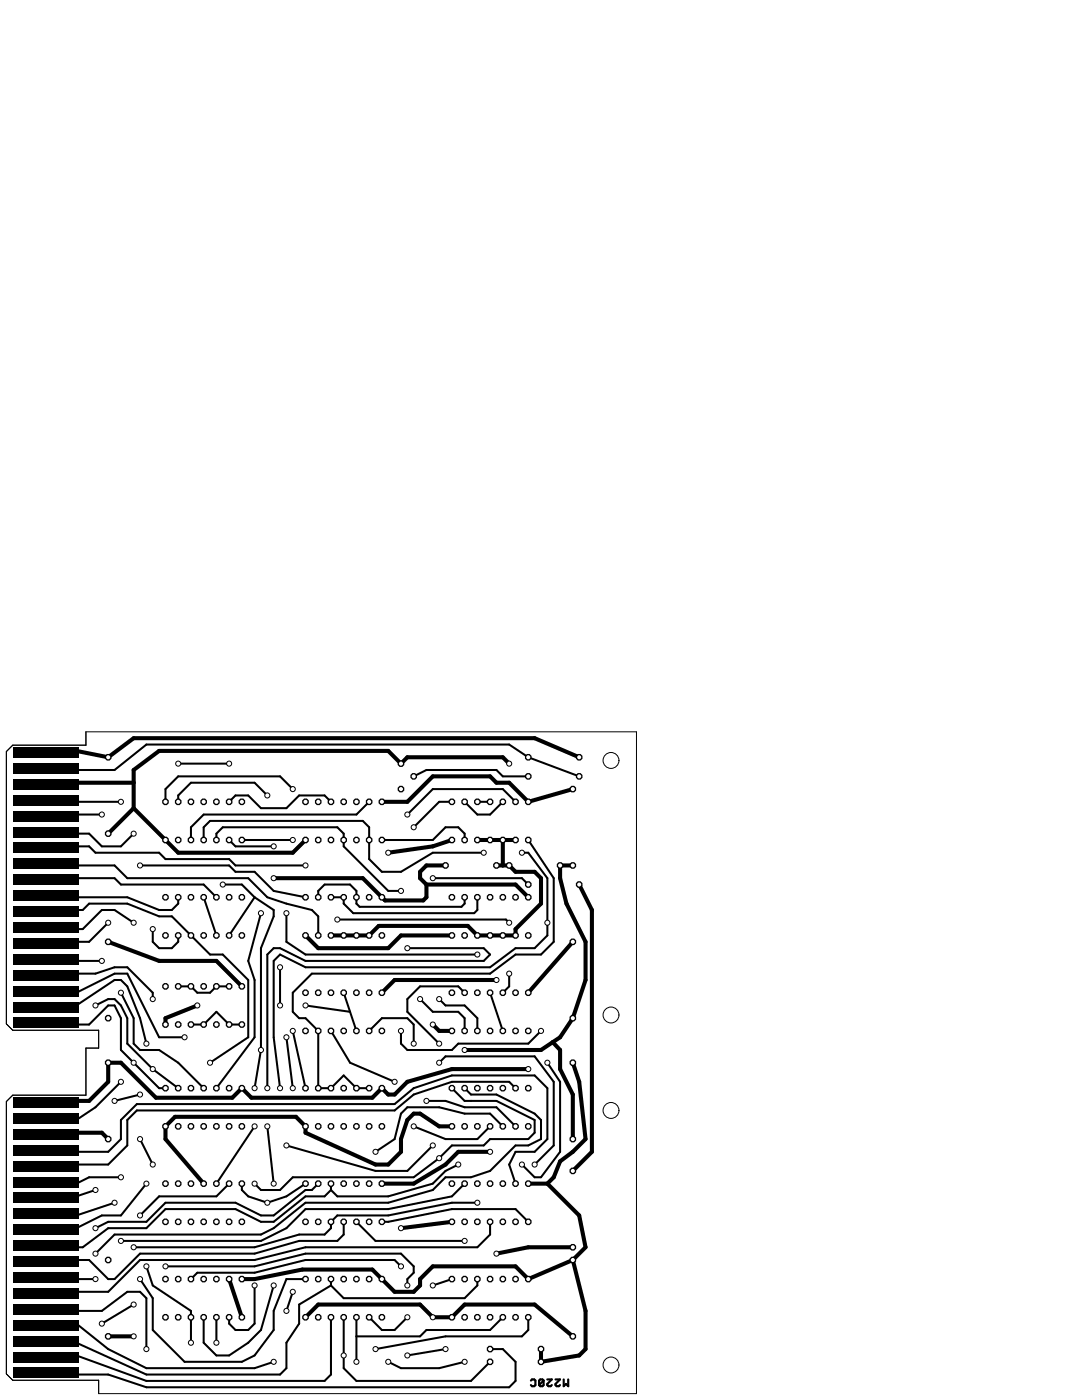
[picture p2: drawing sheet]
<svg xmlns="http://www.w3.org/2000/svg" width="216mm" height="279mm" viewBox="0 0 216 279" stroke-linecap="round" stroke-linejoin="round" font-family="sans-serif">
<path d="M105.9 275.5l.3-.2h.4l.2 .2v.9l-.2 .2h-.4l-.3-.2M108.5 275.5l-.3-.2h-.4l-.2 .2v.9M108.5 275.5v.9l-.3 .2h-.4l-.2-.2M108.5 275.5l-.9 .9M109.2 275.3h.9l-.9 .9v.2l.2 .2h.5l.2-.2M110.8 275.3h.9l-.9 .9v.2l.3 .2h.4l.2-.2M112.5 275.3v1.3l.4-.4 .5 .4v-1.3" fill="none" stroke="#000" stroke-width=".43"/>
<g fill="none" stroke="#000" stroke-width=".2">
<path d="M1.3 150l1.2-1.3h14.6v-2.7h109.9v132.1h-107.3v-2.6h-17.2l-1.2-1.3v-54.4l1.2-1.2h14.6v-9.4h2.6v-3.6h-17.2l-1.2-1.3z"/>
<circle cx="121.9" cy="151.8" r="1.59"/>
<circle cx="121.9" cy="202.6" r="1.59"/>
<circle cx="121.9" cy="221.6" r="1.59"/>
<circle cx="121.9" cy="272.4" r="1.59"/>
</g>
<g fill="#000">
<path d="M2.7 155.5h13.1v2h-13.1zM2.7 152.3h13.1v2.1h-13.1zM2.7 149.2h13.1v2h-13.1zM2.7 177.7h13.1v2.1h-13.1zM2.7 174.6h13.1v2h-13.1zM2.7 171.4h13.1v2h-13.1zM2.7 168.2h13.1v2h-13.1zM2.7 165h13.1v2.1h-13.1zM2.7 161.9h13.1v2h-13.1zM2.7 158.7h13.1v2h-13.1zM2.7 196.8h13.1v2h-13.1zM2.7 193.6h13.1v2h-13.1z"/>
<path d="M2.7 190.4h13.1v2.1h-13.1zM2.7 187.3h13.1v2h-13.1zM2.7 184.1h13.1v2h-13.1zM2.7 180.9h13.1v2h-13.1zM2.7 203.1h13.1v2.1h-13.1zM2.7 200h13.1v2h-13.1zM2.7 234.9h13.1v2h-13.1zM2.7 231.7h13.1v2h-13.1zM2.7 228.5h13.1v2.1h-13.1zM2.7 225.4h13.1v2h-13.1zM2.7 222.2h13.1v2h-13.1zM2.7 219h13.1v2h-13.1z"/>
<path d="M2.7 257.1h13.1v2h-13.1zM2.7 253.9h13.1v2.1h-13.1zM2.7 250.8h13.1v2h-13.1zM2.7 247.6h13.1v2h-13.1zM2.7 244.4h13.1v2h-13.1zM2.7 241.2h13.1v2.1h-13.1zM2.7 238.1h13.1v2h-13.1zM2.7 273h13.1v2h-13.1zM2.7 269.8h13.1v2h-13.1zM2.7 266.6h13.1v2.1h-13.1zM2.7 263.5h13.1v2h-13.1zM2.7 260.3h13.1v2h-13.1z"/>
<circle cx="21.6" cy="151.1" r=".71"/>
<circle cx="35.6" cy="152.4" r=".61"/>
<circle cx="45.7" cy="152.4" r=".61"/>
<circle cx="53.3" cy="158.7" r=".61"/>
<circle cx="58.4" cy="157.5" r=".61"/>
<circle cx="80" cy="152.4" r=".71"/>
<circle cx="80" cy="157.5" r=".71"/>
<circle cx="82.6" cy="154.9" r=".71"/>
<circle cx="101.6" cy="152.4" r=".61"/>
<circle cx="105.4" cy="154.9" r=".71"/>
<circle cx="105.4" cy="151.1" r=".71"/>
<circle cx="114.3" cy="157.5" r=".71"/>
<circle cx="115.6" cy="151.1" r=".71"/>
<circle cx="115.6" cy="154.9" r=".71"/>
<circle cx="20.3" cy="162.6" r=".61"/>
<circle cx="21.6" cy="166.4" r=".71"/>
<circle cx="24.1" cy="160" r=".61"/>
<circle cx="26.7" cy="166.4" r=".61"/>
<circle cx="27.9" cy="172.7" r=".61"/>
<circle cx="33" cy="179.1" r=".71"/>
<circle cx="33" cy="160" r=".71"/>
<circle cx="33" cy="167.6" r=".71"/>
<circle cx="35.6" cy="179.1" r=".71"/>
<circle cx="35.6" cy="167.6" r=".71"/>
<circle cx="35.6" cy="160" r=".71"/>
<circle cx="38.1" cy="179.1" r=".71"/>
<circle cx="38.1" cy="167.6" r=".71"/>
<circle cx="38.1" cy="160" r=".71"/>
<circle cx="40.6" cy="179.1" r=".71"/>
<circle cx="40.6" cy="167.6" r=".71"/>
<circle cx="40.6" cy="160" r=".71"/>
<circle cx="43.2" cy="179.1" r=".71"/>
<circle cx="43.2" cy="167.6" r=".71"/>
<circle cx="43.2" cy="160" r=".71"/>
<circle cx="44.4" cy="176.5" r=".61"/>
<circle cx="45.7" cy="179.1" r=".71"/>
<circle cx="45.7" cy="167.6" r=".71"/>
<circle cx="45.7" cy="160" r=".71"/>
<circle cx="48.3" cy="179.1" r=".71"/>
<circle cx="48.3" cy="160" r=".71"/>
<circle cx="48.3" cy="167.6" r=".71"/>
<circle cx="54.6" cy="175.3" r=".61"/>
<circle cx="54.6" cy="168.9" r=".61"/>
<circle cx="58.4" cy="167.6" r=".61"/>
<circle cx="61" cy="172.7" r=".61"/>
<circle cx="61" cy="179.1" r=".71"/>
<circle cx="61" cy="167.6" r=".71"/>
<circle cx="61" cy="160" r=".71"/>
<circle cx="63.5" cy="179.1" r=".71"/>
<circle cx="63.5" cy="167.6" r=".71"/>
<circle cx="63.5" cy="160" r=".71"/>
<circle cx="66" cy="179.1" r=".71"/>
<circle cx="66" cy="160" r=".71"/>
<circle cx="66" cy="167.6" r=".71"/>
<circle cx="68.6" cy="179.1" r=".71"/>
<circle cx="68.6" cy="160" r=".71"/>
<circle cx="68.6" cy="167.6" r=".71"/>
<circle cx="71.1" cy="179.1" r=".71"/>
<circle cx="71.1" cy="167.6" r=".71"/>
<circle cx="71.1" cy="160" r=".71"/>
<circle cx="73.7" cy="179.1" r=".71"/>
<circle cx="73.7" cy="167.6" r=".71"/>
<circle cx="73.7" cy="160" r=".71"/>
<circle cx="76.2" cy="179.1" r=".71"/>
<circle cx="76.2" cy="167.6" r=".71"/>
<circle cx="76.2" cy="160" r=".71"/>
<circle cx="77.5" cy="170.2" r=".61"/>
<circle cx="80" cy="177.8" r=".61"/>
<circle cx="81.3" cy="162.6" r=".61"/>
<circle cx="82.5" cy="165.1" r=".61"/>
<circle cx="86.4" cy="175.3" r=".61"/>
<circle cx="88.9" cy="172.7" r=".71"/>
<circle cx="90.2" cy="167.6" r=".71"/>
<circle cx="90.2" cy="179.1" r=".71"/>
<circle cx="90.2" cy="160" r=".71"/>
<circle cx="92.7" cy="160" r=".71"/>
<circle cx="92.7" cy="167.6" r=".71"/>
<circle cx="92.7" cy="179.1" r=".71"/>
<circle cx="95.3" cy="167.6" r=".71"/>
<circle cx="95.3" cy="179.1" r=".71"/>
<circle cx="95.3" cy="160" r=".71"/>
<circle cx="96.5" cy="170.2" r=".61"/>
<circle cx="97.8" cy="167.6" r=".71"/>
<circle cx="97.8" cy="160" r=".71"/>
<circle cx="97.8" cy="179.1" r=".71"/>
<circle cx="99.1" cy="172.7" r=".71"/>
<circle cx="100.3" cy="179.1" r=".71"/>
<circle cx="100.3" cy="167.6" r=".71"/>
<circle cx="100.3" cy="160" r=".71"/>
<circle cx="101.6" cy="172.7" r=".71"/>
<circle cx="102.9" cy="179.1" r=".71"/>
<circle cx="102.9" cy="167.6" r=".71"/>
<circle cx="102.9" cy="160" r=".71"/>
<circle cx="104.1" cy="170.2" r=".61"/>
<circle cx="105.4" cy="176.5" r=".71"/>
<circle cx="105.4" cy="167.6" r=".71"/>
<circle cx="105.4" cy="179.1" r=".71"/>
<circle cx="105.4" cy="160" r=".71"/>
<circle cx="111.8" cy="172.7" r=".71"/>
<circle cx="114.3" cy="172.7" r=".71"/>
<circle cx="115.6" cy="176.5" r=".71"/>
<circle cx="20.3" cy="191.8" r=".61"/>
<circle cx="21.6" cy="184.1" r=".61"/>
<circle cx="21.6" cy="188" r=".71"/>
<circle cx="24.1" cy="198.1" r=".61"/>
<circle cx="26.7" cy="184.1" r=".61"/>
<circle cx="30.5" cy="185.4" r=".61"/>
<circle cx="30.5" cy="199.4" r=".61"/>
<circle cx="33" cy="196.8" r=".71"/>
<circle cx="33" cy="186.7" r=".71"/>
<circle cx="35.6" cy="196.8" r=".71"/>
<circle cx="35.6" cy="186.7" r=".71"/>
<circle cx="38.1" cy="196.8" r=".71"/>
<circle cx="38.1" cy="186.7" r=".71"/>
<circle cx="40.6" cy="196.8" r=".71"/>
<circle cx="40.6" cy="186.7" r=".71"/>
<circle cx="43.2" cy="196.8" r=".71"/>
<circle cx="43.2" cy="186.7" r=".71"/>
<circle cx="45.7" cy="196.8" r=".71"/>
<circle cx="45.7" cy="186.7" r=".71"/>
<circle cx="48.3" cy="196.8" r=".71"/>
<circle cx="48.3" cy="186.7" r=".71"/>
<circle cx="52.1" cy="182.2" r=".61"/>
<circle cx="55.9" cy="193" r=".61"/>
<circle cx="57.1" cy="182.2" r=".61"/>
<circle cx="61" cy="198.1" r=".71"/>
<circle cx="61" cy="186.7" r=".71"/>
<circle cx="63.5" cy="186.7" r=".71"/>
<circle cx="63.5" cy="198.1" r=".71"/>
<circle cx="66" cy="198.1" r=".71"/>
<circle cx="66" cy="186.7" r=".71"/>
<circle cx="67.3" cy="183.5" r=".61"/>
<circle cx="68.6" cy="186.7" r=".71"/>
<circle cx="68.6" cy="198.1" r=".71"/>
<circle cx="71.1" cy="198.1" r=".71"/>
<circle cx="71.1" cy="186.7" r=".71"/>
<circle cx="73.7" cy="198.1" r=".71"/>
<circle cx="73.7" cy="186.7" r=".71"/>
<circle cx="76.2" cy="186.7" r=".71"/>
<circle cx="76.2" cy="198.1" r=".71"/>
<circle cx="81.3" cy="189.2" r=".61"/>
<circle cx="83.8" cy="199.4" r=".61"/>
<circle cx="87.6" cy="199.4" r=".61"/>
<circle cx="90.2" cy="198.1" r=".71"/>
<circle cx="90.2" cy="186.7" r=".71"/>
<circle cx="92.7" cy="186.7" r=".71"/>
<circle cx="92.7" cy="198.1" r=".71"/>
<circle cx="95.2" cy="190.5" r=".61"/>
<circle cx="95.3" cy="198.1" r=".71"/>
<circle cx="95.3" cy="186.7" r=".71"/>
<circle cx="97.8" cy="186.7" r=".71"/>
<circle cx="97.8" cy="198.1" r=".71"/>
<circle cx="99.1" cy="195.6" r=".61"/>
<circle cx="100.3" cy="186.7" r=".71"/>
<circle cx="100.3" cy="198.1" r=".71"/>
<circle cx="101.6" cy="194.3" r=".61"/>
<circle cx="101.6" cy="184.1" r=".61"/>
<circle cx="102.9" cy="186.7" r=".71"/>
<circle cx="102.9" cy="198.1" r=".71"/>
<circle cx="105.4" cy="198.1" r=".71"/>
<circle cx="105.4" cy="186.7" r=".71"/>
<circle cx="109.2" cy="184.1" r=".61"/>
<circle cx="114.3" cy="188" r=".71"/>
<circle cx="19" cy="200.7" r=".61"/>
<circle cx="21.6" cy="203.2" r=".71"/>
<circle cx="21.6" cy="212.1" r=".71"/>
<circle cx="22.9" cy="219.7" r=".61"/>
<circle cx="24.1" cy="215.9" r=".61"/>
<circle cx="26.7" cy="212.1" r=".61"/>
<circle cx="27.9" cy="218.4" r=".61"/>
<circle cx="29.2" cy="208.3" r=".61"/>
<circle cx="30.5" cy="213.4" r=".61"/>
<circle cx="33" cy="204.5" r=".71"/>
<circle cx="33" cy="217.2" r=".71"/>
<circle cx="35.6" cy="204.5" r=".71"/>
<circle cx="35.6" cy="217.2" r=".71"/>
<circle cx="36.8" cy="207" r=".61"/>
<circle cx="38.1" cy="204.5" r=".71"/>
<circle cx="38.1" cy="217.2" r=".71"/>
<circle cx="39.4" cy="200.7" r=".61"/>
<circle cx="40.6" cy="217.2" r=".71"/>
<circle cx="40.6" cy="204.5" r=".71"/>
<circle cx="41.9" cy="212.1" r=".61"/>
<circle cx="43.2" cy="204.5" r=".71"/>
<circle cx="43.2" cy="217.2" r=".71"/>
<circle cx="45.7" cy="204.5" r=".71"/>
<circle cx="45.7" cy="217.2" r=".71"/>
<circle cx="48.3" cy="204.5" r=".71"/>
<circle cx="48.3" cy="217.2" r=".71"/>
<circle cx="50.8" cy="217.2" r=".61"/>
<circle cx="52.1" cy="209.5" r=".61"/>
<circle cx="53.3" cy="217.2" r=".61"/>
<circle cx="55.9" cy="217.2" r=".61"/>
<circle cx="55.9" cy="200.7" r=".61"/>
<circle cx="57.1" cy="207" r=".61"/>
<circle cx="58.4" cy="217.2" r=".61"/>
<circle cx="58.4" cy="205.7" r=".61"/>
<circle cx="61" cy="200.7" r=".61"/>
<circle cx="61" cy="205.7" r=".71"/>
<circle cx="61" cy="217.2" r=".71"/>
<circle cx="63.5" cy="205.7" r=".71"/>
<circle cx="63.5" cy="217.2" r=".71"/>
<circle cx="66" cy="205.7" r=".71"/>
<circle cx="66" cy="217.2" r=".71"/>
<circle cx="68.6" cy="205.7" r=".71"/>
<circle cx="68.6" cy="217.2" r=".71"/>
<circle cx="71.1" cy="217.2" r=".71"/>
<circle cx="71.1" cy="205.7" r=".71"/>
<circle cx="73.7" cy="217.2" r=".71"/>
<circle cx="73.7" cy="205.7" r=".71"/>
<circle cx="76.2" cy="205.7" r=".71"/>
<circle cx="76.2" cy="217.2" r=".71"/>
<circle cx="78.7" cy="215.9" r=".61"/>
<circle cx="80" cy="205.7" r=".61"/>
<circle cx="82.5" cy="208.3" r=".61"/>
<circle cx="85.1" cy="219.7" r=".61"/>
<circle cx="86.4" cy="204.5" r=".61"/>
<circle cx="87.6" cy="212.1" r=".61"/>
<circle cx="87.6" cy="208.3" r=".61"/>
<circle cx="90.2" cy="205.7" r=".71"/>
<circle cx="90.2" cy="217.2" r=".71"/>
<circle cx="92.7" cy="209.5" r=".61"/>
<circle cx="92.7" cy="205.7" r=".71"/>
<circle cx="92.7" cy="217.2" r=".71"/>
<circle cx="95.3" cy="205.7" r=".71"/>
<circle cx="95.3" cy="217.2" r=".71"/>
<circle cx="97.8" cy="205.7" r=".71"/>
<circle cx="97.8" cy="217.2" r=".71"/>
<circle cx="100.3" cy="205.7" r=".71"/>
<circle cx="100.3" cy="217.2" r=".71"/>
<circle cx="102.9" cy="205.7" r=".71"/>
<circle cx="102.9" cy="217.2" r=".71"/>
<circle cx="105.4" cy="213.4" r=".61"/>
<circle cx="105.4" cy="205.7" r=".71"/>
<circle cx="105.4" cy="217.2" r=".71"/>
<circle cx="107.9" cy="205.7" r=".61"/>
<circle cx="109.2" cy="212.1" r=".61"/>
<circle cx="114.3" cy="203.2" r=".71"/>
<circle cx="114.3" cy="212.1" r=".71"/>
<circle cx="19" cy="237.5" r=".61"/>
<circle cx="21.6" cy="227.3" r=".71"/>
<circle cx="24.1" cy="234.9" r=".61"/>
<circle cx="27.9" cy="227.3" r=".61"/>
<circle cx="29.2" cy="236.2" r=".61"/>
<circle cx="30.5" cy="232.4" r=".61"/>
<circle cx="33" cy="236.2" r=".71"/>
<circle cx="33" cy="224.8" r=".71"/>
<circle cx="35.6" cy="236.2" r=".71"/>
<circle cx="35.6" cy="224.8" r=".71"/>
<circle cx="38.1" cy="236.2" r=".71"/>
<circle cx="38.1" cy="224.8" r=".71"/>
<circle cx="40.6" cy="236.2" r=".71"/>
<circle cx="40.6" cy="224.8" r=".71"/>
<circle cx="43.2" cy="236.2" r=".71"/>
<circle cx="43.2" cy="224.8" r=".71"/>
<circle cx="45.7" cy="236.2" r=".71"/>
<circle cx="45.7" cy="224.8" r=".71"/>
<circle cx="48.3" cy="236.2" r=".71"/>
<circle cx="48.3" cy="224.8" r=".71"/>
<circle cx="50.8" cy="224.8" r=".61"/>
<circle cx="50.8" cy="236.2" r=".61"/>
<circle cx="53.3" cy="224.8" r=".61"/>
<circle cx="54.6" cy="236.2" r=".61"/>
<circle cx="57.1" cy="228.6" r=".61"/>
<circle cx="61" cy="224.8" r=".71"/>
<circle cx="61" cy="236.2" r=".71"/>
<circle cx="63.5" cy="236.2" r=".71"/>
<circle cx="63.5" cy="224.8" r=".71"/>
<circle cx="66" cy="236.2" r=".71"/>
<circle cx="66" cy="224.8" r=".71"/>
<circle cx="68.6" cy="236.2" r=".71"/>
<circle cx="68.6" cy="224.8" r=".71"/>
<circle cx="71.1" cy="236.2" r=".71"/>
<circle cx="71.1" cy="224.8" r=".71"/>
<circle cx="73.7" cy="236.2" r=".71"/>
<circle cx="73.7" cy="224.8" r=".71"/>
<circle cx="74.9" cy="229.9" r=".61"/>
<circle cx="76.2" cy="236.2" r=".71"/>
<circle cx="76.2" cy="224.8" r=".71"/>
<circle cx="82.5" cy="224.8" r=".61"/>
<circle cx="86.4" cy="228.6" r=".61"/>
<circle cx="87.6" cy="231.1" r=".61"/>
<circle cx="90.2" cy="236.2" r=".71"/>
<circle cx="90.2" cy="224.8" r=".71"/>
<circle cx="91.4" cy="232.4" r=".61"/>
<circle cx="92.7" cy="236.2" r=".71"/>
<circle cx="92.7" cy="224.8" r=".71"/>
<circle cx="95.3" cy="236.2" r=".71"/>
<circle cx="95.3" cy="224.8" r=".71"/>
<circle cx="97.8" cy="229.9" r=".61"/>
<circle cx="97.8" cy="236.2" r=".71"/>
<circle cx="97.8" cy="224.8" r=".71"/>
<circle cx="100.3" cy="236.2" r=".71"/>
<circle cx="100.3" cy="224.8" r=".71"/>
<circle cx="102.9" cy="224.8" r=".71"/>
<circle cx="102.9" cy="236.2" r=".71"/>
<circle cx="104.1" cy="232.4" r=".61"/>
<circle cx="105.4" cy="236.2" r=".71"/>
<circle cx="105.4" cy="224.8" r=".71"/>
<circle cx="106.7" cy="232.4" r=".61"/>
<circle cx="114.3" cy="227.3" r=".71"/>
<circle cx="114.3" cy="233.7" r=".71"/>
<circle cx="19" cy="245.1" r=".61"/>
<circle cx="19" cy="255.3" r=".61"/>
<circle cx="19" cy="250.2" r=".61"/>
<circle cx="21.6" cy="251.5" r=".71"/>
<circle cx="22.9" cy="240" r=".61"/>
<circle cx="24.1" cy="247.6" r=".61"/>
<circle cx="26.7" cy="248.9" r=".61"/>
<circle cx="27.9" cy="255.3" r=".61"/>
<circle cx="27.9" cy="242.6" r=".61"/>
<circle cx="29.2" cy="252.7" r=".61"/>
<circle cx="33" cy="252.7" r=".61"/>
<circle cx="33" cy="255.3" r=".71"/>
<circle cx="33" cy="243.8" r=".71"/>
<circle cx="35.6" cy="255.3" r=".71"/>
<circle cx="35.6" cy="243.8" r=".71"/>
<circle cx="38.1" cy="255.3" r=".71"/>
<circle cx="38.1" cy="243.8" r=".71"/>
<circle cx="40.6" cy="255.3" r=".71"/>
<circle cx="40.6" cy="243.8" r=".71"/>
<circle cx="43.2" cy="255.3" r=".71"/>
<circle cx="43.2" cy="243.8" r=".71"/>
<circle cx="45.7" cy="255.3" r=".71"/>
<circle cx="45.7" cy="243.8" r=".71"/>
<circle cx="48.3" cy="255.3" r=".71"/>
<circle cx="48.3" cy="243.8" r=".71"/>
<circle cx="50.8" cy="256.5" r=".61"/>
<circle cx="53.3" cy="240" r=".61"/>
<circle cx="54.6" cy="256.5" r=".61"/>
<circle cx="58.4" cy="257.8" r=".61"/>
<circle cx="61" cy="255.3" r=".71"/>
<circle cx="61" cy="243.8" r=".71"/>
<circle cx="63.5" cy="255.3" r=".71"/>
<circle cx="63.5" cy="243.8" r=".71"/>
<circle cx="66" cy="255.3" r=".71"/>
<circle cx="66" cy="243.8" r=".71"/>
<circle cx="68.6" cy="255.3" r=".71"/>
<circle cx="68.6" cy="243.8" r=".71"/>
<circle cx="71.1" cy="255.3" r=".71"/>
<circle cx="71.1" cy="243.8" r=".71"/>
<circle cx="73.7" cy="255.3" r=".71"/>
<circle cx="73.7" cy="243.8" r=".71"/>
<circle cx="76.2" cy="255.3" r=".71"/>
<circle cx="76.2" cy="243.8" r=".71"/>
<circle cx="80" cy="245.1" r=".61"/>
<circle cx="80" cy="252.7" r=".61"/>
<circle cx="81.3" cy="256.5" r=".61"/>
<circle cx="86.4" cy="256.5" r=".61"/>
<circle cx="90.2" cy="255.3" r=".71"/>
<circle cx="90.2" cy="243.8" r=".71"/>
<circle cx="92.7" cy="255.3" r=".71"/>
<circle cx="92.7" cy="247.6" r=".61"/>
<circle cx="92.7" cy="243.8" r=".71"/>
<circle cx="95.2" cy="255.3" r=".71"/>
<circle cx="95.2" cy="240" r=".61"/>
<circle cx="95.2" cy="243.8" r=".71"/>
<circle cx="97.8" cy="255.3" r=".71"/>
<circle cx="97.8" cy="243.8" r=".71"/>
<circle cx="99.1" cy="250.2" r=".61"/>
<circle cx="100.3" cy="255.3" r=".71"/>
<circle cx="100.3" cy="243.8" r=".71"/>
<circle cx="102.9" cy="255.3" r=".71"/>
<circle cx="102.9" cy="243.8" r=".71"/>
<circle cx="105.4" cy="255.3" r=".71"/>
<circle cx="105.4" cy="243.8" r=".71"/>
<circle cx="114.3" cy="248.9" r=".71"/>
<circle cx="114.3" cy="251.5" r=".71"/>
<circle cx="20.3" cy="264.2" r=".61"/>
<circle cx="21.6" cy="266.7" r=".71"/>
<circle cx="26.7" cy="260.3" r=".61"/>
<circle cx="26.7" cy="266.7" r=".61"/>
<circle cx="29.2" cy="269.2" r=".61"/>
<circle cx="33" cy="262.9" r=".71"/>
<circle cx="35.6" cy="262.9" r=".71"/>
<circle cx="38.1" cy="262.9" r=".71"/>
<circle cx="38.1" cy="268" r=".61"/>
<circle cx="40.6" cy="262.9" r=".71"/>
<circle cx="43.2" cy="262.9" r=".71"/>
<circle cx="43.2" cy="268" r=".61"/>
<circle cx="45.7" cy="262.9" r=".71"/>
<circle cx="48.3" cy="262.9" r=".71"/>
<circle cx="54.6" cy="271.8" r=".61"/>
<circle cx="57.1" cy="261.6" r=".61"/>
<circle cx="61" cy="262.9" r=".71"/>
<circle cx="63.5" cy="262.9" r=".71"/>
<circle cx="66" cy="262.9" r=".71"/>
<circle cx="68.6" cy="262.9" r=".71"/>
<circle cx="68.6" cy="270.5" r=".61"/>
<circle cx="71.1" cy="262.9" r=".71"/>
<circle cx="71.1" cy="271.8" r=".61"/>
<circle cx="73.7" cy="262.9" r=".71"/>
<circle cx="74.9" cy="269.2" r=".61"/>
<circle cx="76.2" cy="262.9" r=".71"/>
<circle cx="77.5" cy="271.8" r=".61"/>
<circle cx="81.3" cy="262.9" r=".61"/>
<circle cx="81.3" cy="270.5" r=".61"/>
<circle cx="86.4" cy="262.9" r=".61"/>
<circle cx="88.9" cy="269.2" r=".61"/>
<circle cx="90.2" cy="262.9" r=".71"/>
<circle cx="92.7" cy="262.9" r=".71"/>
<circle cx="92.7" cy="271.8" r=".61"/>
<circle cx="95.2" cy="262.9" r=".71"/>
<circle cx="97.8" cy="269.2" r=".71"/>
<circle cx="97.8" cy="271.8" r=".71"/>
<circle cx="97.8" cy="262.9" r=".71"/>
<circle cx="100.3" cy="262.9" r=".71"/>
<circle cx="102.9" cy="262.9" r=".71"/>
<circle cx="105.4" cy="262.9" r=".71"/>
<circle cx="107.9" cy="271.8" r=".71"/>
<circle cx="107.9" cy="269.2" r=".71"/>
<circle cx="114.3" cy="266.7" r=".71"/>
</g>
<g fill="none" stroke="#000" stroke-width=".81">
<path d="M9.2 150.2l1-.3h5l6.4 1.2 5.1-3.8h80l8.9 3.8M9.2 153.4l2.2 .3M26.7 156.2h-16.5l-1 .3M101.6 152.4l-1.3-1.3h-19l-1.3 1.3-2.5-2.5h-45.7l-5.1 3.8v7.6M114.3 157.5l-8.9 2.5-3.8-3.8h-2.5l-1.3-1.3h-11.4l-5.1 5.1h-5.1M26.7 161.3l-5.1 5.1M26.7 161.3l8.9 8.9h22.8l2.6-2.6M54.6 175.3h17.8l4.4 4.4h7.7l.6-.6v-2.6M85.1 176.5h17.8l2.5 2.6M88.9 172.7h-3.8l-1.3 1.3v1.3l1.3 1.2M90.2 167.6l-3.8 1.3-8.9 1.3M95.3 167.6h7.6"/>
<path d="M99.1 172.7h2.5l1.3 1.3h3.8l1.3 1.3v5l-5.1 5.1v1.3h-7.6l-2-1.9h-17.7l-1.9 1.9h-7.7M100.3 167.6v5.1M114.3 172.7h-2.5v2.6l1.2 5 3.8 7.7v7.6l-2.5 7.6-2.5 3.8-3.8 2.5h-15.3M115.6 176.5l2.5 5.1v48.3l-3.8 3.8M21.6 188l10.2 3.8h11.4l5.1 5M61 186.7l2.5 2.5h14l2.5-2.5h10.2M99.1 195.6h-20.4l-2.5 2.5M114.3 188l-8.9 10.1M39.4 200.7l-6.4 2.5v1.3M86.4 204.5l1.2 1.2h2.6M105.4 213.4h-15.2l-8.9 2.5-2.6 2.5h-1.2l-1.3-1.2-1.9 1.9h-24.1l-1.9-1.9-1.9 1.9h-15.3l-7-7h-2.5v3.8l-3.8 3.8h-7.6l-.4 .4-.6-.1M110.3 208l1.5 1.5v3.9l2.5 5v8.9"/>
<path d="M114.3 212.1l1.3 3.8 1.2 11.4-2.5 2.6-2.5 1.9-1.3 3.1-1.3 1.3M9.2 226.4l1-.3h10.1l1.3 1.2M90.2 224.8h-2.6l-3.8-2.6h-1.2l-1.3 1.3-1.3 3.8v2.6l-2.5 2.5h-2.6l-13.9-6.3v-1.3l-1.9-1.9h-24.2l-1.9 1.9v2.5l7.6 8.9M97.8 229.9h-6.4l-2.5 2.5-6.3 3.8h-6.4M105.4 236.2h3.8M109.2 236.2l6.4 6.4 1.2 6.3-2.5 2.6M45.7 255.3l2.6 7.6M90.2 243.8l-10.2 1.3M114.3 251.5l2.5 10.1v7.6l-1.2 1.3-7.6 1.3v-2.6M114.3 248.9h-8.9l-6.3 1.3M114.3 251.5l-8.9 3.8-2.5-2.6h-16.5l-2.6 2.6v1.2l-1.2 1.3h-3.9l-4.4-4.4h-14l-9.5 1.9h-2.5M21.6 266.7h5.1"/>
<path d="M61 262.9l2.5-2.6h20.3l2.6 2.6h3.8l2.5-2.6h14l7.6 6.4"/>
</g>
<g fill="none" stroke="#000" stroke-width=".41">
<path d="M9.2 159.7h.7l.3 .3h13.9M11.4 153.7h11.5l6.3-5.1h72.4l3.8 2.5 10.2 3.8M35.6 152.4h10.1M53.3 158.7l-2.5-2.5h-12.7l-2.5 2.5v1.3M58.4 157.5l-2.5-2.6h-20.3l-2.6 2.6v2.5M82.6 154.9l2.5-1.2h14l1.2 1.2h5.1M9.2 178.8l.6-.1 .4 .4h15.2l6.4 2.5h2.5l1.3-1.3v-1.2M9.2 169.2h1.9l.3-.3h6.4l1.3 1.3h12.7l1.2 1.2h12.7l1.3 1.3h14M9.2 172.4h.6l.4 .3h12.7l2.5 2.6h24.1l3.8 3.8 3.9 1.2 5 1.3 1.3 1.3v3.8M9.2 166.1h2l.2 .3h6.4l2.5 2.5h3.8l2.6-2.5M9.2 175.6h1.9l.3-.3h11.5l1.2 1.2h16.5l2.6 2.6M20.3 162.6h-7.6l-.3 .3h-3.2"/>
<path d="M27.9 172.7h17.8l1.3 1.3h3.8l3.8 3.8 6.4 1.3M40.6 167.6v-2.5l1.3-1.3h30.5l1.3 1.3v6.3l2.5 2.6h3.8l6.4-3.8h10.1M40.6 179.1l2.6 7.6M43.2 167.6v-1.2l1.3-1.3h22.8l1.3 1.3v2.5l8.9 8.9h2.5M44.5 176.5h3.8l2.5 2.6M45.7 160l1.3-1.3h2.5l2.6 2.6h5.1l2.5-2.6h5.1l1.2 1.3M45.7 167.6l1.3 1.3h7.6M48.3 167.6h10.1M50.8 179.1l3.8 2.5v1.3l-2.5 6.3v20.3l-1.3 7.7M50.8 179.1l-5.1 7.6M63.5 179.1v-1.3l1.3-1.3h5.1l1.2 1.3v2.5l.7 .7h20.3l.6-.7v-1.2M66 179.1h2.6v1.2l1.9 1.9h24.1l.7-.6v-2.5"/>
<path d="M73.7 160l-2.6 2.6h-30.5l-2.5 2.5v2.5M76.2 167.6h10.2l2.5-2.5h2.5l1.3 1.3v1.2M86.4 175.3h17.7l1.3 1.2M90.2 160h-2.6l-5 5.1M92.7 160l2.6 2.6h2.5l2.5-2.6M95.3 160h2.5M102.9 160l-2.6-2.5h-13.9l-5.1 5.1M104.1 170.2h1.3l3.8 5.1v11.4l-2.5 2.5h-3.8l-5.1 3.8h-36.8l-5.1-2.5-1.3 1.3v15.2l1.3 10.2M105.4 167.6l5.1 7.7v12.7l-2.5 2.5h-5.1l-5.1 3.8h-35.6l-3.8 3.8v3.8l1.3 1.3h1.3l2.5 2.5v11.5h2.5l2.6-2.6 2.5 2.6h2.6M9.2 181.9h.6l.4-.3h6.3l1.3-1.3h7.6l6.4 2.6h2.5l7.6 7.6h2.6l5 5.1v11.4l-7.6 5.1M9.2 194.6h.7l.3-.3h8.9l3.8-1.3h2.5l5.1 5.1v1.3M9.2 191.5l.6-.1 .4 .4h10.1"/>
<path d="M9.2 197.8l1 .3h5l7.7-3.8h2.5l6.4 12.7h5M21.6 184.1l-3.8 3.9h-7.6l-.4 .3h-.6M24.1 198.1l2.6 5.1v5.1l1.2 1.2h3.9l3.8 2.6 5 5.1M26.7 184.1l-3.8-2.5h-2.6l-3.8 3.8h-5.1l-.3-.3h-1.9M30.5 185.4v2.6l1.3 1.2h2.5l1.3-1.2v-1.3M35.6 196.8h2.5l1.3 1.3h2.5l1.3-1.3h2.5M52.1 182.2l-2.6 9.6 1.3 3.8v11.4l-7.6 10.2M55.9 193v7.7M57.2 182.2v5.8l3.8 2.5h34.3M67.3 183.5h33.7l.6 .6M68.6 198.1l2.5 7.6M81.3 189.2h15.2l1.3 1.3-1.3 1.3h-35.5l-5.1-2.6h-1.3l-1.3 1.3v26.7"/>
<path d="M83.8 199.4l2.6 2.5h5l1.3 1.3v2.5M87.6 199.4l1.3 1.3h3.8l2.6 2.5v2.5M92.7 198.1l-1.3-1.3h-7.6l-2.5 2.6v2.5l6.3 6.4M97.8 198.1l2.5 7.6M101.6 194.3v2.5l-1.3 1.3M9.2 201l1-.3h5l7.7-5.1h1.2l1.3 1.2 2.5 6.4 1.3 5.1M9.2 204.2l.6-.1 .4 .4h7.6l3.8-3.8h1.3l1.2 2.5v6.3l7.7 7.7h1.2M19.1 200.7l2.5-1.3h1.3l1.2 1.3 1.3 2.5v5.1l5.1 5.1 5.1 3.8M24.1 215.9l-5 5.1-3.9 2.5h-5l-1-.3M27.9 218.4l-5 1.3M38.1 204.5h2.5l2.6-2.6 2.5 2.6h2.6M57.2 207l1.2 10.2"/>
<path d="M58.4 205.7l2.6 11.5M61 200.7l8.9 1.2M66 205.7l3.9 6.4 8.8 3.8M73.7 205.7l2.5-2.5h5.1l1.3 1.3v3.8M80 205.7v2.6l1.3 1.2h8.9l1.2-1.2h14l2.6-2.6M85.1 219.7h3.8l3.8 1.3h6.4l3.8 3.8M87.6 212.1l1.3-1.3h17.8l3.8 5.1v12.7l-3.8 3.8M90.2 217.2l2.5 2.5h6.4l7.6 3.8v2.6l-1.3 1.2h-7.6l-1.3 1.3h-6.3l-2.6 2.5-5 3.8h-24.2l-2.5 2.6h-3.8l-1.3-1.3M92.7 217.2l1.3 1.2h5.1l7.6 3.8 1.3 1.3v3.8l-2.6 1.3h-2.5l-5.1 5.1-3.8 1.2h-5.1l-2.5 2.6-8.9 2.5h-16.5l-6.4 5.1-2.5 1.3h-29.2l-3.8 3.8M102.9 217.2l-1.3-1.3h-11.4l-7.6 2.5-3.9 3.2h-51.4l-1.9 1.9v5.1l-3.8 3.8h-11.4l-1 .3M109.2 212.1l2.6 3.8v14l-3.8 5h-1.3l-2.6-2.5M9.2 229.6l1 .3h11.4l2.5-2.6v-3.8l3.2-3.2h51.4l3.9-3.1 7.6-2.6h16.5l2.5 2.6v10.1l-2.5 2.6h-3.8l-1.3 2.5 1.3 3.8"/>
<path d="M19.1 237.5l-3.9 1.3h-5l-1 .3M24.1 234.9h-6.3l-2.6 1.3h-5l-1-.3M27.9 227.3l2.6 5.1M29.2 236.2l-5.1 6.4h-3.8l-5.1 2.5h-5l-1 .3M45.7 236.2l-2.5 2.6h-11.4l-3.9 3.8M48.3 236.2v1.3l1.2 1.3 3.8 1.2 3.9-1.2 3.8-2.6M50.8 224.8l-7.6 11.4M53.3 224.8l1.3 11.4M57.2 228.6l17.7 5.1h6.4l5.1-5.1M63.5 236.2l-1.3 1.3h-1.2l-6.4 5.1h-2.5l-5.1-2.6h-14l-3.8 3.8h-7.6l-2.5 1.3M66 237.5l-1.2 1.3h-3.8l-6.4 5h-2.5l-5.1-2.5h-14l-3.8 3.8h-7.6l-5.1 3.8h-6.3l-1-.3M66 236.2v1.3"/>
<path d="M82.6 224.8l6.3 2.5h6.4l2.5-2.5M91.4 232.4l-2.5 1.3-2.5 2.5-8.9 2.6h-10.2l-1.3-1.3M92.7 236.2l-2.5 2.6-12.7 2.5h-16.5l-3.8 3.8-5.1 2.5h-28M100.3 224.8l-2.5-2.6h-5.1l-5.1-1.2h-6.3l-1.3 1.2-1.3 5.1-3.8 2.6M9.2 255l1 .3h8.9M22.9 240l-7.7 2.6h-5l-1-.3M27.9 255.3l2.6 3.8v6.3l6.3 6.4h11.5l2.5-1.3 3.8-5.1v-3.8l2.6-6.3h3.8M29.2 252.7l1.3 3.8 7.6 5.1v6.4M33 252.7h17.8l10.2-2.5h19l2.6 2.5v1.3l-1.3 1.3v1.2M50.8 256.5v7.7l-1.3 1.2h-2.5l-1.3-1.2v-1.3M54.6 256.5l-2.5 8.9-2.6 2.6-3.8 2.5h-2.5l-2.6-2.5v-5.1M58.4 257.8l-1.2 3.8"/>
<path d="M66 255.3v1.2M66 256.5l-6.3 3.8v3.9l-2.5 3.8v5l-1.3 1.3h-26.7l-14-6.3h-5l-1-.3M68.6 243.8v2.6l-1.3 1.2h-7.6l-8.9 2.6h-22.9l-5 5.1h-1.3l-3.8-3.8h-7.6l-1 .3M71.1 243.8l3.8 3.8h17.8M76.2 243.8h1.3l12.7-2.5h12.7l2.5 2.5M80 252.7l-1.3-1.2h-17.7l-10.2 2.5h-11.4l-1.3 1.3M90.2 255.3l-3.8 1.2M95.3 240h-5.1l-12.7 2.6h-10.2l-1.3 1.2v1.3l-1.2 1.3h-5.1l-8.9 2.5h-24.1M95.3 255.3v1.2l-2.6 2.6h-24.1l-2.6-2.6M97.8 243.8v2.6l-2.5 2.5h-34.3l-10.2 2.6h-22.9l-6.3 6.3h-10.2l-2.2 .3M9.2 264.5l1-.3h5l6.4 5 7.6 3.8h21.6l3.8-1.2M9.2 261.3l1 .3h10.1l5.1-3.8h2.5l1.3 1.3v10.1"/>
<path d="M26.7 260.3l-6.4 3.9M43.2 262.9v5.1M66 262.9v11.4l-1.2 1.3h-35.6l-14-5.1h-5l-1 .3M68.6 262.9v10.1l2.5 2.6h22.9l3.8-3.8M71.1 262.9v8.9M73.7 262.9l2.5 2.5h2.5l2.6-2.5M77.5 271.8l2.5 1.2h7.6l5.1-1.2M88.9 269.2l-7.6 1.3M97.8 269.2h2.5l2.6 2.6v3.8l-1.3 1.3h-72.4l-7.6-2.6h-11.4l-.4-.4-.6 .1M100.3 262.9l-2.5 2.5h-12.7l-1.3 1.3h-12.7M105.4 262.9v2.5l-1.3 1.3h-15.2l-14 2.5"/>
</g>
<g fill="#fff">
<circle cx="105.4" cy="224.8" r=".41"/>
<circle cx="102.9" cy="224.8" r=".41"/>
<circle cx="90.2" cy="224.8" r=".41"/>
<circle cx="90.2" cy="217.2" r=".41"/>
<circle cx="100.3" cy="224.8" r=".41"/>
<circle cx="97.8" cy="224.8" r=".41"/>
<circle cx="92.7" cy="224.8" r=".41"/>
<circle cx="95.2" cy="224.8" r=".41"/>
<circle cx="92.7" cy="217.2" r=".41"/>
<circle cx="95.2" cy="217.2" r=".41"/>
<circle cx="97.8" cy="217.2" r=".41"/>
<circle cx="100.3" cy="217.2" r=".41"/>
<circle cx="102.9" cy="217.2" r=".41"/>
<circle cx="105.4" cy="217.2" r=".41"/>
<circle cx="105.4" cy="243.8" r=".41"/>
<circle cx="102.9" cy="243.8" r=".41"/>
<circle cx="90.2" cy="243.8" r=".41"/>
<circle cx="90.2" cy="236.2" r=".41"/>
<circle cx="100.3" cy="243.8" r=".41"/>
<circle cx="97.8" cy="243.8" r=".41"/>
<circle cx="92.7" cy="243.8" r=".41"/>
<circle cx="95.2" cy="243.8" r=".41"/>
<circle cx="92.7" cy="236.2" r=".41"/>
<circle cx="95.2" cy="236.2" r=".41"/>
<circle cx="97.8" cy="236.2" r=".41"/>
<circle cx="100.3" cy="236.2" r=".41"/>
<circle cx="102.9" cy="236.2" r=".41"/>
<circle cx="105.4" cy="236.2" r=".41"/>
<circle cx="48.3" cy="262.9" r=".41"/>
<circle cx="45.7" cy="262.9" r=".41"/>
<circle cx="33" cy="262.9" r=".41"/>
<circle cx="33" cy="255.3" r=".41"/>
<circle cx="43.2" cy="262.9" r=".41"/>
<circle cx="40.6" cy="262.9" r=".41"/>
<circle cx="35.6" cy="262.9" r=".41"/>
<circle cx="38.1" cy="262.9" r=".41"/>
<circle cx="35.6" cy="255.3" r=".41"/>
<circle cx="38.1" cy="255.3" r=".41"/>
<circle cx="40.6" cy="255.3" r=".41"/>
<circle cx="43.2" cy="255.3" r=".41"/>
<circle cx="45.7" cy="255.3" r=".41"/>
<circle cx="48.3" cy="255.3" r=".41"/>
<circle cx="76.2" cy="243.8" r=".41"/>
<circle cx="73.7" cy="243.8" r=".41"/>
<circle cx="61" cy="243.8" r=".41"/>
<circle cx="61" cy="236.2" r=".41"/>
<circle cx="71.1" cy="243.8" r=".41"/>
<circle cx="68.6" cy="243.8" r=".41"/>
<circle cx="63.5" cy="243.8" r=".41"/>
<circle cx="66" cy="243.8" r=".41"/>
<circle cx="63.5" cy="236.2" r=".41"/>
<circle cx="66" cy="236.2" r=".41"/>
<circle cx="68.6" cy="236.2" r=".41"/>
<circle cx="71.1" cy="236.2" r=".41"/>
<circle cx="73.7" cy="236.2" r=".41"/>
<circle cx="76.2" cy="236.2" r=".41"/>
<circle cx="105.4" cy="262.9" r=".41"/>
<circle cx="102.9" cy="262.9" r=".41"/>
<circle cx="90.2" cy="262.9" r=".41"/>
<circle cx="90.2" cy="255.3" r=".41"/>
<circle cx="100.3" cy="262.9" r=".41"/>
<circle cx="97.8" cy="262.9" r=".41"/>
<circle cx="92.7" cy="262.9" r=".41"/>
<circle cx="95.2" cy="262.9" r=".41"/>
<circle cx="92.7" cy="255.3" r=".41"/>
<circle cx="95.2" cy="255.3" r=".41"/>
<circle cx="97.8" cy="255.3" r=".41"/>
<circle cx="100.3" cy="255.3" r=".41"/>
<circle cx="102.9" cy="255.3" r=".41"/>
<circle cx="105.4" cy="255.3" r=".41"/>
<circle cx="76.2" cy="262.9" r=".41"/>
<circle cx="73.7" cy="262.9" r=".41"/>
<circle cx="61" cy="262.9" r=".41"/>
<circle cx="61" cy="255.3" r=".41"/>
<circle cx="71.1" cy="262.9" r=".41"/>
<circle cx="68.6" cy="262.9" r=".41"/>
<circle cx="63.5" cy="262.9" r=".41"/>
<circle cx="66" cy="262.9" r=".41"/>
<circle cx="63.5" cy="255.3" r=".41"/>
<circle cx="66" cy="255.3" r=".41"/>
<circle cx="68.6" cy="255.3" r=".41"/>
<circle cx="71.1" cy="255.3" r=".41"/>
<circle cx="73.7" cy="255.3" r=".41"/>
<circle cx="76.2" cy="255.3" r=".41"/>
<circle cx="97.8" cy="271.8" r=".41"/>
<circle cx="107.9" cy="271.8" r=".41"/>
<circle cx="97.8" cy="269.2" r=".41"/>
<circle cx="107.9" cy="269.2" r=".41"/>
<circle cx="48.3" cy="243.8" r=".41"/>
<circle cx="45.7" cy="243.8" r=".41"/>
<circle cx="33" cy="243.8" r=".41"/>
<circle cx="33" cy="236.2" r=".41"/>
<circle cx="43.2" cy="243.8" r=".41"/>
<circle cx="40.6" cy="243.8" r=".41"/>
<circle cx="35.6" cy="243.8" r=".41"/>
<circle cx="38.1" cy="243.8" r=".41"/>
<circle cx="35.6" cy="236.2" r=".41"/>
<circle cx="38.1" cy="236.2" r=".41"/>
<circle cx="40.6" cy="236.2" r=".41"/>
<circle cx="43.2" cy="236.2" r=".41"/>
<circle cx="45.7" cy="236.2" r=".41"/>
<circle cx="48.3" cy="236.2" r=".41"/>
<circle cx="48.3" cy="167.6" r=".41"/>
<circle cx="45.7" cy="167.6" r=".41"/>
<circle cx="33" cy="167.6" r=".41"/>
<circle cx="33" cy="160" r=".41"/>
<circle cx="43.2" cy="167.6" r=".41"/>
<circle cx="40.6" cy="167.6" r=".41"/>
<circle cx="35.6" cy="167.6" r=".41"/>
<circle cx="38.1" cy="167.6" r=".41"/>
<circle cx="35.6" cy="160" r=".41"/>
<circle cx="38.1" cy="160" r=".41"/>
<circle cx="40.6" cy="160" r=".41"/>
<circle cx="43.2" cy="160" r=".41"/>
<circle cx="45.7" cy="160" r=".41"/>
<circle cx="48.3" cy="160" r=".41"/>
<circle cx="105.4" cy="167.6" r=".41"/>
<circle cx="102.9" cy="167.6" r=".41"/>
<circle cx="90.2" cy="167.6" r=".41"/>
<circle cx="90.2" cy="160" r=".41"/>
<circle cx="100.3" cy="167.6" r=".41"/>
<circle cx="97.8" cy="167.6" r=".41"/>
<circle cx="92.7" cy="167.6" r=".41"/>
<circle cx="95.2" cy="167.6" r=".41"/>
<circle cx="92.7" cy="160" r=".41"/>
<circle cx="95.2" cy="160" r=".41"/>
<circle cx="97.8" cy="160" r=".41"/>
<circle cx="100.3" cy="160" r=".41"/>
<circle cx="102.9" cy="160" r=".41"/>
<circle cx="105.4" cy="160" r=".41"/>
<circle cx="105.4" cy="186.7" r=".41"/>
<circle cx="102.9" cy="186.7" r=".41"/>
<circle cx="90.2" cy="186.7" r=".41"/>
<circle cx="90.2" cy="179.1" r=".41"/>
<circle cx="100.3" cy="186.7" r=".41"/>
<circle cx="97.8" cy="186.7" r=".41"/>
<circle cx="92.7" cy="186.7" r=".41"/>
<circle cx="95.2" cy="186.7" r=".41"/>
<circle cx="92.7" cy="179.1" r=".41"/>
<circle cx="95.2" cy="179.1" r=".41"/>
<circle cx="97.8" cy="179.1" r=".41"/>
<circle cx="100.3" cy="179.1" r=".41"/>
<circle cx="102.9" cy="179.1" r=".41"/>
<circle cx="105.4" cy="179.1" r=".41"/>
<circle cx="76.2" cy="167.6" r=".41"/>
<circle cx="73.7" cy="167.6" r=".41"/>
<circle cx="61" cy="167.6" r=".41"/>
<circle cx="61" cy="160" r=".41"/>
<circle cx="71.1" cy="167.6" r=".41"/>
<circle cx="68.6" cy="167.6" r=".41"/>
<circle cx="63.5" cy="167.6" r=".41"/>
<circle cx="66" cy="167.6" r=".41"/>
<circle cx="63.5" cy="160" r=".41"/>
<circle cx="66" cy="160" r=".41"/>
<circle cx="68.6" cy="160" r=".41"/>
<circle cx="71.1" cy="160" r=".41"/>
<circle cx="73.7" cy="160" r=".41"/>
<circle cx="76.2" cy="160" r=".41"/>
<circle cx="76.2" cy="186.7" r=".41"/>
<circle cx="73.7" cy="186.7" r=".41"/>
<circle cx="61" cy="186.7" r=".41"/>
<circle cx="61" cy="179.1" r=".41"/>
<circle cx="71.1" cy="186.7" r=".41"/>
<circle cx="68.6" cy="186.7" r=".41"/>
<circle cx="63.5" cy="186.7" r=".41"/>
<circle cx="66" cy="186.7" r=".41"/>
<circle cx="63.5" cy="179.1" r=".41"/>
<circle cx="66" cy="179.1" r=".41"/>
<circle cx="68.6" cy="179.1" r=".41"/>
<circle cx="71.1" cy="179.1" r=".41"/>
<circle cx="73.7" cy="179.1" r=".41"/>
<circle cx="76.2" cy="179.1" r=".41"/>
<circle cx="105.4" cy="151.1" r=".41"/>
<circle cx="115.6" cy="151.1" r=".41"/>
<circle cx="105.4" cy="176.5" r=".41"/>
<circle cx="115.6" cy="176.5" r=".41"/>
<circle cx="80" cy="152.4" r=".41"/>
<circle cx="82.5" cy="154.9" r=".41"/>
<circle cx="80" cy="157.5" r=".41"/>
<circle cx="48.3" cy="186.7" r=".41"/>
<circle cx="45.7" cy="186.7" r=".41"/>
<circle cx="33" cy="186.7" r=".41"/>
<circle cx="33" cy="179.1" r=".41"/>
<circle cx="43.2" cy="186.7" r=".41"/>
<circle cx="40.6" cy="186.7" r=".41"/>
<circle cx="35.6" cy="186.7" r=".41"/>
<circle cx="38.1" cy="186.7" r=".41"/>
<circle cx="35.6" cy="179.1" r=".41"/>
<circle cx="38.1" cy="179.1" r=".41"/>
<circle cx="40.6" cy="179.1" r=".41"/>
<circle cx="43.2" cy="179.1" r=".41"/>
<circle cx="45.7" cy="179.1" r=".41"/>
<circle cx="48.3" cy="179.1" r=".41"/>
<circle cx="105.4" cy="205.7" r=".41"/>
<circle cx="102.9" cy="205.7" r=".41"/>
<circle cx="90.2" cy="205.7" r=".41"/>
<circle cx="90.2" cy="198.1" r=".41"/>
<circle cx="100.3" cy="205.7" r=".41"/>
<circle cx="97.8" cy="205.7" r=".41"/>
<circle cx="92.7" cy="205.7" r=".41"/>
<circle cx="95.2" cy="205.7" r=".41"/>
<circle cx="92.7" cy="198.1" r=".41"/>
<circle cx="95.2" cy="198.1" r=".41"/>
<circle cx="97.8" cy="198.1" r=".41"/>
<circle cx="100.3" cy="198.1" r=".41"/>
<circle cx="102.9" cy="198.1" r=".41"/>
<circle cx="105.4" cy="198.1" r=".41"/>
<circle cx="76.2" cy="205.7" r=".41"/>
<circle cx="73.7" cy="205.7" r=".41"/>
<circle cx="61" cy="205.7" r=".41"/>
<circle cx="61" cy="198.1" r=".41"/>
<circle cx="71.1" cy="205.7" r=".41"/>
<circle cx="68.6" cy="205.7" r=".41"/>
<circle cx="63.5" cy="205.7" r=".41"/>
<circle cx="66" cy="205.7" r=".41"/>
<circle cx="63.5" cy="198.1" r=".41"/>
<circle cx="66" cy="198.1" r=".41"/>
<circle cx="68.6" cy="198.1" r=".41"/>
<circle cx="71.1" cy="198.1" r=".41"/>
<circle cx="73.7" cy="198.1" r=".41"/>
<circle cx="76.2" cy="198.1" r=".41"/>
<circle cx="48.3" cy="224.8" r=".41"/>
<circle cx="45.7" cy="224.8" r=".41"/>
<circle cx="33" cy="224.8" r=".41"/>
<circle cx="33" cy="217.2" r=".41"/>
<circle cx="43.2" cy="224.8" r=".41"/>
<circle cx="40.6" cy="224.8" r=".41"/>
<circle cx="35.6" cy="224.8" r=".41"/>
<circle cx="38.1" cy="224.8" r=".41"/>
<circle cx="35.6" cy="217.2" r=".41"/>
<circle cx="38.1" cy="217.2" r=".41"/>
<circle cx="40.6" cy="217.2" r=".41"/>
<circle cx="43.2" cy="217.2" r=".41"/>
<circle cx="45.7" cy="217.2" r=".41"/>
<circle cx="48.3" cy="217.2" r=".41"/>
<circle cx="76.2" cy="224.8" r=".41"/>
<circle cx="73.7" cy="224.8" r=".41"/>
<circle cx="61" cy="224.8" r=".41"/>
<circle cx="61" cy="217.2" r=".41"/>
<circle cx="71.1" cy="224.8" r=".41"/>
<circle cx="68.6" cy="224.8" r=".41"/>
<circle cx="63.5" cy="224.8" r=".41"/>
<circle cx="66" cy="224.8" r=".41"/>
<circle cx="63.5" cy="217.2" r=".41"/>
<circle cx="66" cy="217.2" r=".41"/>
<circle cx="68.6" cy="217.2" r=".41"/>
<circle cx="71.1" cy="217.2" r=".41"/>
<circle cx="73.7" cy="217.2" r=".41"/>
<circle cx="76.2" cy="217.2" r=".41"/>
<circle cx="48.3" cy="204.5" r=".41"/>
<circle cx="45.7" cy="204.5" r=".41"/>
<circle cx="33" cy="204.5" r=".41"/>
<circle cx="33" cy="196.8" r=".41"/>
<circle cx="43.2" cy="204.5" r=".41"/>
<circle cx="40.6" cy="204.5" r=".41"/>
<circle cx="35.6" cy="204.5" r=".41"/>
<circle cx="38.1" cy="204.5" r=".41"/>
<circle cx="35.6" cy="196.8" r=".41"/>
<circle cx="38.1" cy="196.8" r=".41"/>
<circle cx="40.6" cy="196.8" r=".41"/>
<circle cx="43.2" cy="196.8" r=".41"/>
<circle cx="45.7" cy="196.8" r=".41"/>
<circle cx="48.3" cy="196.8" r=".41"/>
<circle cx="21.6" cy="151.1" r=".41"/>
<circle cx="21.6" cy="166.4" r=".41"/>
<circle cx="21.6" cy="188" r=".41"/>
<circle cx="21.6" cy="203.2" r=".41"/>
<circle cx="21.6" cy="212.1" r=".41"/>
<circle cx="21.6" cy="227.3" r=".41"/>
<circle cx="21.6" cy="251.5" r=".41"/>
<circle cx="21.6" cy="266.7" r=".41"/>
<circle cx="114.3" cy="251.5" r=".41"/>
<circle cx="114.3" cy="266.7" r=".41"/>
<circle cx="114.3" cy="212.1" r=".41"/>
<circle cx="114.3" cy="227.3" r=".41"/>
<circle cx="114.3" cy="188" r=".41"/>
<circle cx="114.3" cy="203.2" r=".41"/>
<circle cx="114.3" cy="157.5" r=".41"/>
<circle cx="114.3" cy="172.7" r=".41"/>
<circle cx="99.1" cy="172.7" r=".41"/>
<circle cx="88.9" cy="172.7" r=".41"/>
<circle cx="111.8" cy="172.7" r=".41"/>
<circle cx="101.6" cy="172.7" r=".41"/>
<circle cx="115.6" cy="154.9" r=".41"/>
<circle cx="105.4" cy="154.9" r=".41"/>
<circle cx="114.3" cy="233.7" r=".41"/>
<circle cx="114.3" cy="248.9" r=".41"/>
<circle cx="101.6" cy="152.4" r=".41"/>
<circle cx="77.5" cy="170.2" r=".41"/>
<circle cx="39.4" cy="200.7" r=".41"/>
<circle cx="86.4" cy="204.5" r=".41"/>
<circle cx="92.7" cy="209.5" r=".41"/>
<circle cx="26.7" cy="266.7" r=".41"/>
<circle cx="86.4" cy="262.9" r=".41"/>
<circle cx="80" cy="245.1" r=".41"/>
<circle cx="99.1" cy="250.2" r=".41"/>
<circle cx="54.6" cy="175.3" r=".41"/>
<circle cx="99.1" cy="195.6" r=".41"/>
<circle cx="105.4" cy="213.4" r=".41"/>
<circle cx="97.8" cy="229.9" r=".41"/>
<circle cx="38.1" cy="268" r=".41"/>
<circle cx="29.2" cy="252.7" r=".41"/>
<circle cx="22.9" cy="240" r=".41"/>
<circle cx="77.5" cy="271.8" r=".41"/>
<circle cx="92.7" cy="271.8" r=".41"/>
<circle cx="50.8" cy="256.5" r=".41"/>
<circle cx="22.9" cy="219.7" r=".41"/>
<circle cx="27.9" cy="218.4" r=".41"/>
<circle cx="74.9" cy="229.9" r=".41"/>
<circle cx="43.2" cy="268" r=".41"/>
<circle cx="19" cy="237.5" r=".41"/>
<circle cx="81.3" cy="270.5" r=".41"/>
<circle cx="88.9" cy="269.2" r=".41"/>
<circle cx="80" cy="252.7" r=".41"/>
<circle cx="86.4" cy="228.6" r=".41"/>
<circle cx="57.1" cy="228.6" r=".41"/>
<circle cx="92.7" cy="247.6" r=".41"/>
<circle cx="24.1" cy="234.9" r=".41"/>
<circle cx="26.7" cy="248.9" r=".41"/>
<circle cx="95.2" cy="240" r=".41"/>
<circle cx="91.4" cy="232.4" r=".41"/>
<circle cx="54.6" cy="271.8" r=".41"/>
<circle cx="71.1" cy="271.8" r=".41"/>
<circle cx="87.6" cy="199.4" r=".41"/>
<circle cx="81.3" cy="262.9" r=".41"/>
<circle cx="41.9" cy="212.1" r=".41"/>
<circle cx="68.6" cy="270.5" r=".41"/>
<circle cx="19" cy="245.1" r=".41"/>
<circle cx="27.9" cy="227.3" r=".41"/>
<circle cx="30.5" cy="232.4" r=".41"/>
<circle cx="54.6" cy="256.5" r=".41"/>
<circle cx="87.6" cy="208.3" r=".41"/>
<circle cx="87.6" cy="212.1" r=".41"/>
<circle cx="106.7" cy="232.4" r=".41"/>
<circle cx="74.9" cy="269.2" r=".41"/>
<circle cx="29.2" cy="269.2" r=".41"/>
<circle cx="104.1" cy="232.4" r=".41"/>
<circle cx="109.2" cy="212.1" r=".41"/>
<circle cx="101.6" cy="184.1" r=".41"/>
<circle cx="67.3" cy="183.5" r=".41"/>
<circle cx="24.1" cy="247.6" r=".41"/>
<circle cx="58.4" cy="257.8" r=".41"/>
<circle cx="57.1" cy="261.6" r=".41"/>
<circle cx="26.7" cy="212.1" r=".41"/>
<circle cx="82.5" cy="224.8" r=".41"/>
<circle cx="19" cy="200.7" r=".41"/>
<circle cx="30.5" cy="213.4" r=".41"/>
<circle cx="85.1" cy="219.7" r=".41"/>
<circle cx="19" cy="255.3" r=".41"/>
<circle cx="19" cy="250.2" r=".41"/>
<circle cx="20.3" cy="264.2" r=".41"/>
<circle cx="26.7" cy="260.3" r=".41"/>
<circle cx="27.9" cy="255.3" r=".41"/>
<circle cx="27.9" cy="242.6" r=".41"/>
<circle cx="87.6" cy="231.1" r=".41"/>
<circle cx="50.8" cy="236.2" r=".41"/>
<circle cx="86.4" cy="256.5" r=".41"/>
<circle cx="33" cy="252.7" r=".41"/>
<circle cx="81.3" cy="256.5" r=".41"/>
<circle cx="29.2" cy="236.2" r=".41"/>
<circle cx="96.5" cy="170.2" r=".41"/>
<circle cx="104.1" cy="170.2" r=".41"/>
<circle cx="55.9" cy="217.2" r=".41"/>
<circle cx="109.2" cy="184.1" r=".41"/>
<circle cx="53.3" cy="224.8" r=".41"/>
<circle cx="54.6" cy="236.2" r=".41"/>
<circle cx="20.3" cy="162.6" r=".41"/>
<circle cx="80" cy="177.8" r=".41"/>
<circle cx="50.8" cy="224.8" r=".41"/>
<circle cx="81.3" cy="189.2" r=".41"/>
<circle cx="53.3" cy="217.2" r=".41"/>
<circle cx="81.3" cy="162.6" r=".41"/>
<circle cx="45.7" cy="152.4" r=".41"/>
<circle cx="35.6" cy="152.4" r=".41"/>
<circle cx="24.1" cy="160" r=".41"/>
<circle cx="58.4" cy="167.6" r=".41"/>
<circle cx="53.3" cy="158.7" r=".41"/>
<circle cx="54.6" cy="168.9" r=".41"/>
<circle cx="26.7" cy="166.4" r=".41"/>
<circle cx="82.5" cy="165.1" r=".41"/>
<circle cx="27.9" cy="172.7" r=".41"/>
<circle cx="61" cy="172.7" r=".41"/>
<circle cx="24.1" cy="215.9" r=".41"/>
<circle cx="107.9" cy="205.7" r=".41"/>
<circle cx="80" cy="205.7" r=".41"/>
<circle cx="86.4" cy="175.3" r=".41"/>
<circle cx="58.4" cy="157.5" r=".41"/>
<circle cx="82.5" cy="208.3" r=".41"/>
<circle cx="44.4" cy="176.5" r=".41"/>
<circle cx="52.1" cy="209.5" r=".41"/>
<circle cx="50.8" cy="217.2" r=".41"/>
<circle cx="26.7" cy="184.1" r=".41"/>
<circle cx="61" cy="200.7" r=".41"/>
<circle cx="55.9" cy="200.7" r=".41"/>
<circle cx="55.9" cy="193" r=".41"/>
<circle cx="24.1" cy="198.1" r=".41"/>
<circle cx="101.6" cy="194.3" r=".41"/>
<circle cx="52.1" cy="182.2" r=".41"/>
<circle cx="95.2" cy="190.5" r=".41"/>
<circle cx="57.1" cy="182.2" r=".41"/>
<circle cx="30.5" cy="185.4" r=".41"/>
<circle cx="21.6" cy="184.1" r=".41"/>
<circle cx="20.3" cy="191.8" r=".41"/>
<circle cx="83.8" cy="199.4" r=".41"/>
<circle cx="29.2" cy="208.3" r=".41"/>
<circle cx="57.1" cy="207" r=".41"/>
<circle cx="58.4" cy="217.2" r=".41"/>
<circle cx="58.4" cy="205.7" r=".41"/>
<circle cx="36.8" cy="207" r=".41"/>
<circle cx="78.7" cy="215.9" r=".41"/>
<circle cx="30.5" cy="199.4" r=".41"/>
<circle cx="53.3" cy="240" r=".41"/>
</g>
</svg>
